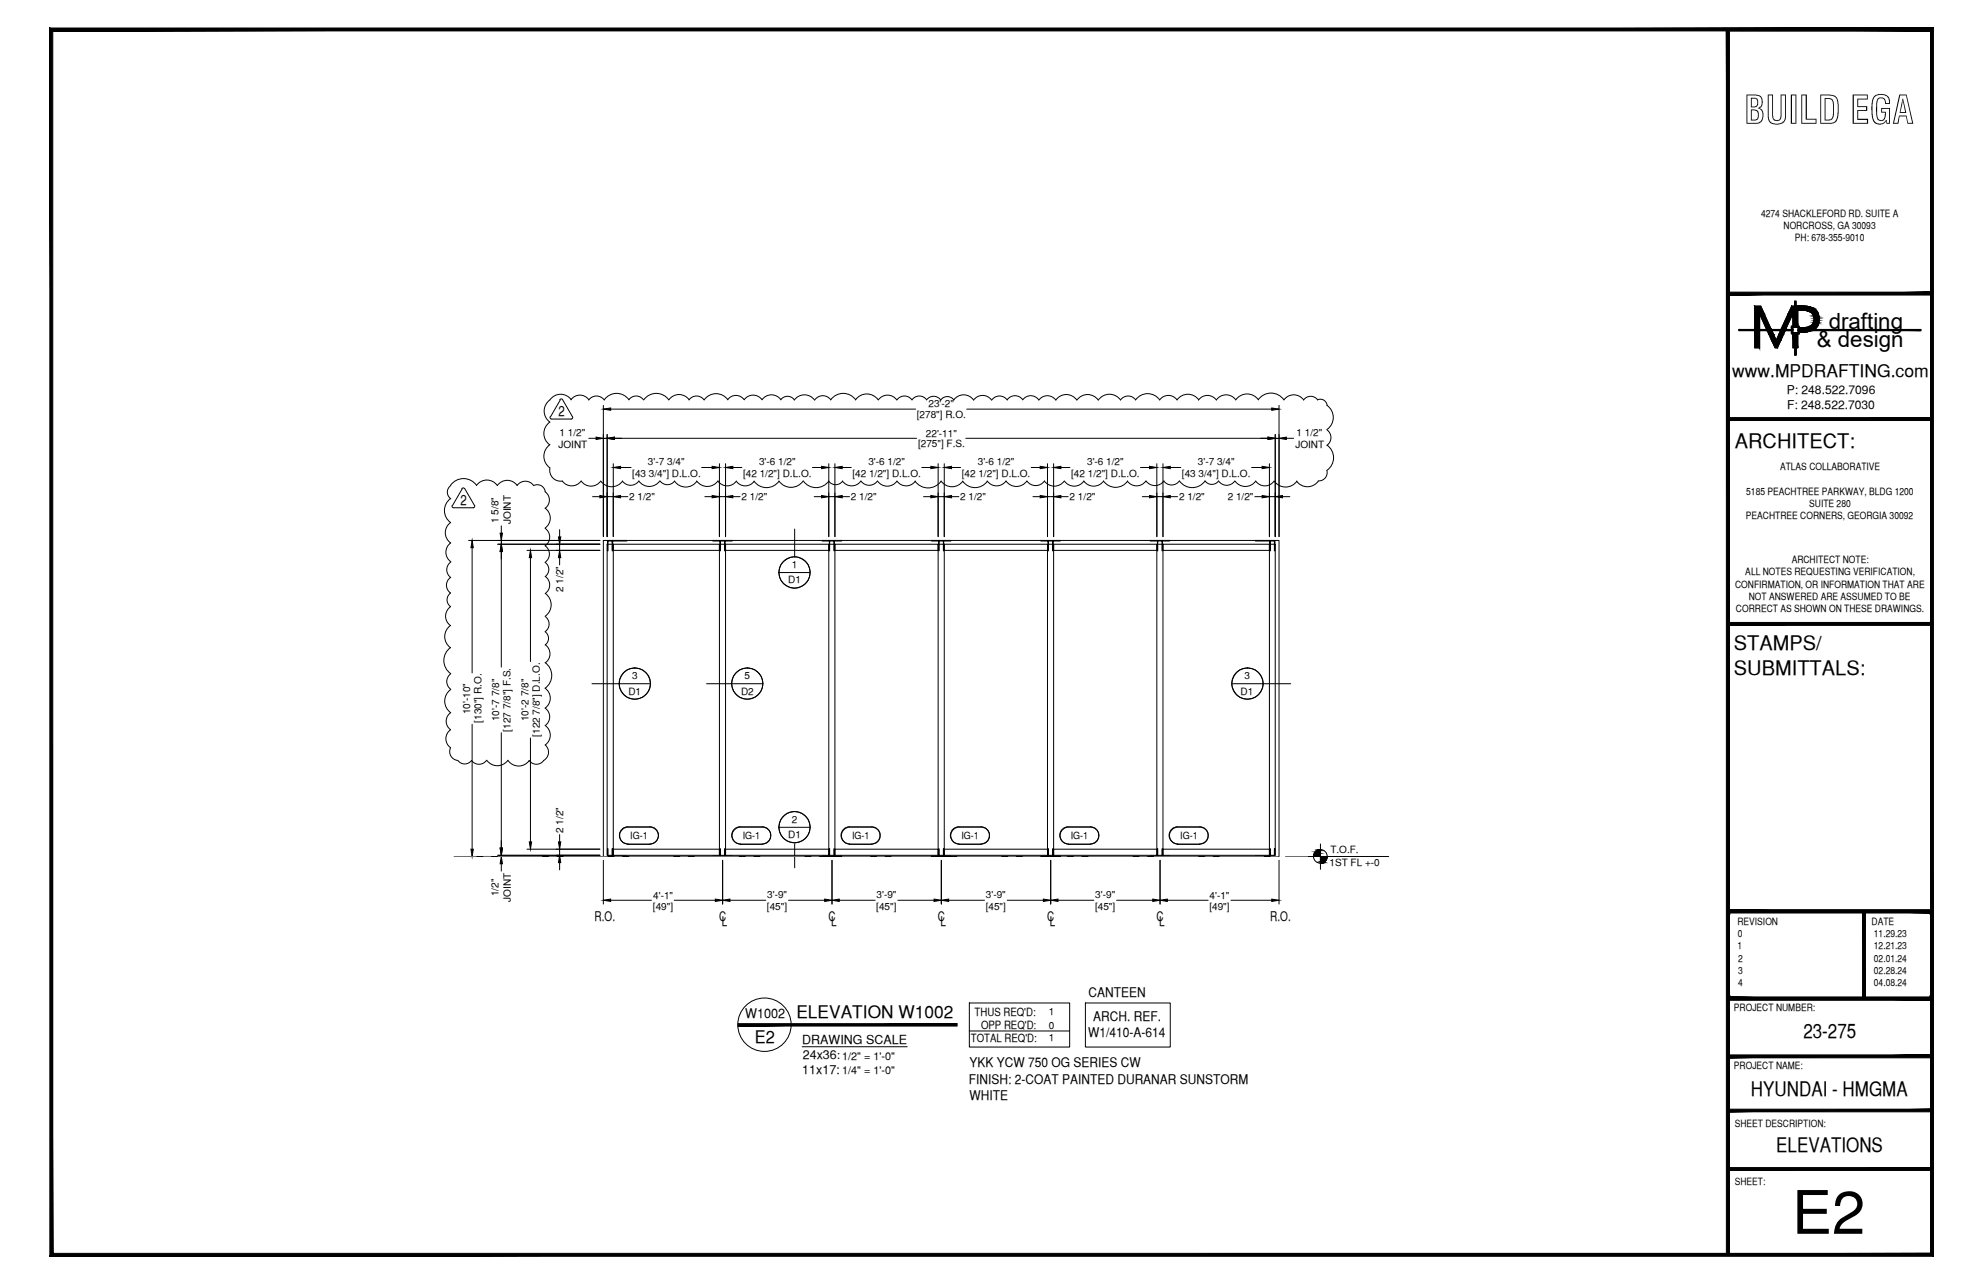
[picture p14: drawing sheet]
<svg xmlns="http://www.w3.org/2000/svg" width="432mm" height="279mm" viewBox="0 0 432 279" stroke-linecap="round" stroke-linejoin="round" font-family="sans-serif">
<defs><g id="words">
<text font-size="13.1" x="390.2" y="268.5">E2</text>
<text font-size="8.5" x="379.8" y="26.9">BUILD EGA</text>
<g font-size="4.9">
<text x="398.2" y="71.5">drafting</text>
<text x="395.6" y="75.5">&amp; design</text>
</g>
<g font-size="4.4">
<text x="377.8" y="97.5">ARCHITECT:</text>
<text x="377.6" y="141.5">STAMPS/</text>
<text x="377.6" y="146.9">SUBMITTALS:</text>
<text x="392.7" y="225.8">23-275</text>
<text x="381.3" y="238.5">HYUNDAI - HMGMA</text>
<text x="386.8" y="250.7">ELEVATIONS</text>
</g>
<g font-size="3.8">
<text x="377.2" y="82">www.MPDRAFTING.com</text>
<text x="173.4" y="221.4">ELEVATION W1002</text>
<text x="164.4" y="226.9">E2</text>
</g>
<g font-size="3.1">
<text x="121.6" y="90.5">2</text>
<text x="100.3" y="109.8">2</text>
</g>
<g font-size="2.9">
<text x="129.5" y="200.4">R.O.</text>
<text x="156.6" y="200.4">C</text>
<text x="157.2" y="201.4">L</text>
<text x="180.4" y="200.4">C</text>
<text x="181" y="201.4">L</text>
<text x="204.2" y="200.4">C</text>
<text x="204.8" y="201.4">L</text>
<text x="228" y="200.4">C</text>
<text x="228.6" y="201.4">L</text>
<text x="251.8" y="200.4">C</text>
<text x="252.4" y="201.4">L</text>
<text x="276.6" y="200.4">R.O.</text>
<text x="162.2" y="221.6">W1002</text>
<text x="237" y="217">CANTEEN</text>
<text x="237" y="225.7">W1/410-A-614</text>
<text x="238.1" y="222.2">ARCH. REF.</text>
<text x="211.1" y="232.3">YKK YCW 750 OG SERIES CW</text>
<text x="210.9" y="235.8">FINISH: 2-COAT PAINTED DURANAR SUNSTORM</text>
<text x="211.1" y="239.4">WHITE</text>
</g>
<g font-size="2.7">
<text x="174.7" y="227.2">DRAWING SCALE</text>
<text x="174.7" y="233.8">11x17:</text>
<text x="174.8" y="230.5">24x36:</text>
</g>
<g font-size="2.6">
<text x="389.1" y="85.8">P: 248.522.7096</text>
<text x="389.1" y="89">F: 248.522.7030</text>
</g>
<g font-size="2.5">
<text x="212.2" y="221">THUS REQ'D:</text>
<text x="211.4" y="226.8">TOTAL REQ'D:</text>
<text x="213.6" y="224">OPP REQ'D:</text>
</g>
<g font-size="2.4">
<text x="183.4" y="230.6">1/2&quot; = 1'-0&quot;</text>
<text x="183.4" y="233.8">1/4&quot; = 1'-0&quot;</text>
</g>
<g font-size="2.2">
<text x="383.5" y="47.1">4274 SHACKLEFORD RD. SUITE A</text>
<text x="388.4" y="49.8">NORCROSS, GA 30093</text>
<text x="390.8" y="52.5">PH: 678-355-9010</text>
<text x="202.2" y="88.6">23'-2&quot;</text>
<text x="121.9" y="94.8">1 1/2&quot;</text>
<text x="199.6" y="91">[278&quot;] R.O.</text>
<text x="201.6" y="95">22'-11&quot;</text>
<text x="282.3" y="94.8">1 1/2&quot;</text>
<text x="121.6" y="97.5">JOINT</text>
<text x="141.1" y="101.3">3'-7 3/4&quot;</text>
<text x="165.3" y="101.3">3'-6 1/2&quot;</text>
<text x="189.1" y="101.3">3'-6 1/2&quot;</text>
<text x="199.9" y="97.3">[275&quot;] F.S.</text>
<text x="212.9" y="101.3">3'-6 1/2&quot;</text>
<text x="236.7" y="101.3">3'-6 1/2&quot;</text>
<text x="260.9" y="101.3">3'-7 3/4&quot;</text>
<text x="282.1" y="97.5">JOINT</text>
<text x="137.7" y="103.7">[43 3/4&quot;] D.L.O.</text>
<text x="161.8" y="103.7">[42 1/2&quot;] D.L.O.</text>
<text x="185.6" y="103.7">[42 1/2&quot;] D.L.O.</text>
<text x="209.4" y="103.7">[42 1/2&quot;] D.L.O.</text>
<text x="233.2" y="103.7">[42 1/2&quot;] D.L.O.</text>
<text x="257.4" y="103.7">[43 3/4&quot;] D.L.O.</text>
<text x="380.2" y="107.6">5185 PEACHTREE PARKWAY, BLDG 1200</text>
<text x="387.6" y="102.3">ATLAS COLLABORATIVE</text>
<text x="108.6" y="113.8" transform="rotate(-90 108.6 113.8)">1 5/8&quot;</text>
<text x="137" y="108.8">2 1/2&quot;</text>
<text x="161.5" y="108.8">2 1/2&quot;</text>
<text x="185.3" y="108.8">2 1/2&quot;</text>
<text x="209.1" y="108.8">2 1/2&quot;</text>
<text x="232.9" y="108.8">2 1/2&quot;</text>
<text x="256.7" y="108.8">2 1/2&quot;</text>
<text x="267.3" y="108.8">2 1/2&quot;</text>
<text x="380.2" y="113">PEACHTREE CORNERS, GEORGIA 30092</text>
<text x="394" y="110.3">SUITE 280</text>
<text x="111.3" y="114" transform="rotate(-90 111.3 114)">JOINT</text>
<text x="172.4" y="123.6">1</text>
<text x="380" y="125.2">ALL NOTES REQUESTING VERIFICATION,</text>
<text x="390.1" y="122.6">ARCHITECT NOTE:</text>
<text x="122.6" y="128.8" transform="rotate(-90 122.6 128.8)">2 1/2&quot;</text>
<text x="171.6" y="126.9">D1</text>
<text x="377.8" y="127.9">CONFIRMATION, OR INFORMATION THAT ARE</text>
<text x="380.8" y="130.6">NOT ANSWERED ARE ASSUMED TO BE</text>
<text x="378" y="133.2">CORRECT AS SHOWN ON THESE DRAWINGS.</text>
<text x="137.7" y="147.8">3</text>
<text x="162.1" y="147.8">5</text>
<text x="271" y="147.8">3</text>
<text x="102.4" y="155.4" transform="rotate(-90 102.4 155.4)">10'-10&quot;</text>
<text x="136.8" y="151.1">D1</text>
<text x="161.4" y="151.1">D2</text>
<text x="270.1" y="151.1">D1</text>
<text x="104.8" y="157.3" transform="rotate(-90 104.8 157.3)">[130&quot;] R.O.</text>
<text x="108.7" y="156.9" transform="rotate(-90 108.7 156.9)">10'-7 7/8&quot;</text>
<text x="111.2" y="159.2" transform="rotate(-90 111.2 159.2)">[127 7/8&quot;] F.S.</text>
<text x="115.1" y="156.9" transform="rotate(-90 115.1 156.9)">10'-2 7/8&quot;</text>
<text x="117.5" y="160.3" transform="rotate(-90 117.5 160.3)">[122 7/8&quot;] D.L.O.</text>
<text x="172.4" y="179.1">2</text>
<text x="122.6" y="181.3" transform="rotate(-90 122.6 181.3)">2 1/2&quot;</text>
<text x="137.2" y="182.6">IG-1</text>
<text x="161.7" y="182.6">IG-1</text>
<text x="171.6" y="182.4">D1</text>
<text x="185.5" y="182.6">IG-1</text>
<text x="209.4" y="182.6">IG-1</text>
<text x="233.2" y="182.6">IG-1</text>
<text x="257" y="182.6">IG-1</text>
<text x="289.7" y="185.7">T.O.F.</text>
<text x="289.5" y="188.3">1ST FL +-0</text>
<text x="108.6" y="195" transform="rotate(-90 108.6 195)">1/2&quot;</text>
<text x="111.3" y="196.2" transform="rotate(-90 111.3 196.2)">JOINT</text>
<text x="142.2" y="197.9">[49&quot;]</text>
<text x="142.2" y="195.5">4'-1&quot;</text>
<text x="167" y="197.9">[45&quot;]</text>
<text x="167.1" y="195.5">3'-9&quot;</text>
<text x="190.8" y="197.9">[45&quot;]</text>
<text x="190.9" y="195.5">3'-9&quot;</text>
<text x="214.6" y="197.9">[45&quot;]</text>
<text x="214.7" y="195.5">3'-9&quot;</text>
<text x="238.4" y="197.9">[45&quot;]</text>
<text x="238.5" y="195.5">3'-9&quot;</text>
<text x="263.3" y="197.9">[49&quot;]</text>
<text x="263.4" y="195.5">4'-1&quot;</text>
<text x="378.3" y="201.3">REVISION</text>
<text x="378.4" y="204">0</text>
<text x="407.5" y="201.3">DATE</text>
<text x="408" y="204">11.29.23</text>
<text x="378.3" y="206.6">1</text>
<text x="378.5" y="209.2">2</text>
<text x="408" y="206.6">12.21.23</text>
<text x="408" y="209.2">02.01.24</text>
<text x="378.5" y="211.9">3</text>
<text x="378.5" y="214.5">4</text>
<text x="408" y="211.9">02.28.24</text>
<text x="408" y="214.5">04.08.24</text>
<text x="228.4" y="220.9">1</text>
<text x="377.6" y="219.9">PROJECT NUMBER:</text>
<text x="228.4" y="223.8">0</text>
<text x="228.4" y="226.6">1</text>
<text x="377.6" y="232.5">PROJECT NAME:</text>
<text x="377.8" y="245.2">SHEET DESCRIPTION:</text>
<text x="377.8" y="257.9">SHEET:</text>
</g>
</g></defs>
<!-- layer: COMPONENTS -->
<g fill="none" stroke="#000" stroke-width=".22">
<path d="M132.2 118.4h1.3v67.7h-1.3zM133.5 118.4h23.2v1.4h-23.2zM156.7 118.4h1.3v67.7h-1.3zM158 118.4h22.5v1.4h-22.5zM180.5 118.4h1.3v67.7h-1.3zM181.8 118.4h22.5v1.4h-22.5zM204.3 118.4h1.3v67.7h-1.3zM205.6 118.4h22.5v1.4h-22.5zM228.1 118.4h1.3v67.7h-1.3zM229.4 118.4h22.5v1.4h-22.5zM251.9 118.4h1.3v67.7h-1.3zM253.2 118.4h23.2v1.4h-23.2z"/>
<path d="M276.4 118.4h1.3v67.7h-1.3zM133.5 184.8h23.2v1.3h-23.2zM158 184.8h22.5v1.3h-22.5zM181.8 184.8h22.5v1.3h-22.5zM205.6 184.8h22.5v1.3h-22.5zM229.4 184.8h22.5v1.3h-22.5zM253.2 184.8h23.2v1.3h-23.2z"/>
</g>
<!-- layer: SYMBOLS -->
<g fill="none" stroke="#fff" stroke-width=".22">
<path d="M173 121.2l.9 .1M138.2 145.4l.9 .1M162.8 145.4l.8 .1M271.7 145.4l-.9 .1M141.5 180h-5h5.4M166 180h-5.1h5.4M173 176.6l.9 .1M189.8 180h-5.1h5.4M213.6 180h-5.1h5.4M237.4 180h-5.1h5.4M261.2 180h-5h5.4M136.5 183.6h5.4l-5.1 .1h4.7"/>
<path d="M160.9 183.6h5.4l-5.1 .1h4.8M184.7 183.6h5.4l-5.1 .1h4.8M208.5 183.6h5.4l-5 .1h4.7M232.3 183.6h5.4l-5 .1h4.7M256.2 183.6h5.4l-5.1 .1h4.7"/>
</g>
<g fill="#fff" stroke="#fff" stroke-width=".22">
<path d="M135.8 180.2l.7-.2h5.4zM135.8 180.2h6.6l-.5-.2zM135.8 180.2h6.6l-7 .5zM135.4 180.7h7.5l-.5-.5zM135.4 180.7h7.5l-7.9 .5zM135 181.2h8.3l-.4-.5zM135 181.2h8.3l-8.4 .6zM134.9 181.8h8.5l-.1-.6zM134.9 181.8h8.5l-8.4 .6zM135 182.4h8.3l.1-.6zM135 182.4h8.3l-8 .6zM135.3 183h7.6l.4-.6zM135.3 183h7.6l-7.1 .5zM135.8 183.5h6.6l.5-.5zM135.8 183.5h6.6l-5.9 .1zM136.5 183.6h5.4l.5-.1z"/>
<path d="M160.3 180.2l.6-.2h5.4zM160.3 180.2h6.6l-.6-.2zM159.8 180.7l.5-.5h6.6zM159.8 180.7h7.6l-.5-.5zM159.8 180.7h7.6l-7.9 .5zM159.5 181.2h8.3l-.4-.5zM159.5 181.2h8.3l-8.4 .6zM159.4 181.8h8.4v-.6zM159.4 181.8h8.4l-8.3 .6zM159.5 182.4h8.3v-.6zM159.5 182.4h8.3l-8 .6zM159.8 183h7.6l.4-.6zM159.8 183h7.6l-7.1 .5zM160.3 183.5h6.6l.5-.5zM160.3 183.5h6.6l-6 .1zM160.9 183.6h5.4l.6-.1z"/>
<path d="M171.3 127.5l.8 .4 .9 .1zM171.3 127.5l2.6 .4-.9 .1zM170.6 127l.7 .5 2.6 .4zM170.6 127l4.1 .5-.8 .4zM170.1 126.3l.5 .7 4.1 .5zM170.1 126.3l5.3 .7-.7 .5zM169.7 125.5l.4 .8 5.3 .7zM169.7 125.5l6.3 .8-.6 .7zM169.6 124.6l.1 .9 6.3 .8zM169.6 124.6l6.7 .9-.3 .8zM169.7 123.7l-.1 .9 6.7 .9zM169.7 123.7l6.7 .9-.1 .9zM170.1 122.9l-.4 .8 6.7 .9zM170.1 122.9l6.2 .8 .1 .9zM170.6 122.2l-.5 .7 6.2 .8zM170.6 122.2l5.4 .7 .3 .8zM170.6 122.2l5.4 .7-4.7-1.2zM171.3 121.7l4.1 .5 .6 .7zM171.3 121.7l4.1 .5-3.3-.9zM172.1 121.3l2.6 .4 .7 .5zM172.1 121.3l2.6 .4-1.7-.5zM173 121.2l.9 .1 .8 .4z"/>
<path d="M171.3 182.9l1.7 .5zM171.3 182.9l2.6 .4-.9 .1zM170.6 182.4l.7 .5 2.6 .4zM170.6 182.4l4.1 .5-.8 .4zM170.1 181.7l.5 .7 4.1 .5zM170.1 181.7l5.3 .7-.7 .5zM169.7 180.9l.4 .8 5.3 .7zM169.7 180.9l6.3 .8-.6 .7zM169.6 180l.1 .9 6.3 .8zM169.6 180l6.7 .9-.3 .8zM169.7 179.1l-.1 .9 6.7 .9zM169.7 179.1l6.7 .9-.1 .9zM170.1 178.3l-.4 .8 6.7 .9zM170.1 178.3l6.2 .8 .1 .9zM170.6 177.6l-.5 .7 6.2 .8zM170.6 177.6l5.4 .7 .3 .8zM170.6 177.6l5.4 .7-4.7-1.3zM171.3 177l4.1 .6 .6 .7zM171.3 177l4.1 .6-3.3-.9zM172.1 176.7l2.6 .3 .7 .6zM172.1 176.7l2.6 .3-1.7-.4zM173 176.6l1.7 .4z"/>
<path d="M136.5 151.7l1.7 .4zM136.5 151.7l2.6 .3-.9 .1zM135.8 151.1l.7 .6 2.6 .3zM135.8 151.1l4.2 .6-.9 .3zM135.3 150.4l.5 .7 4.2 .6zM135.3 150.4l5.4 .7-.7 .6zM134.9 149.6l.4 .8 5.4 .7zM134.9 149.6l6.3 .8-.5 .7zM134.9 148.8v.8l6.3 .8zM134.9 148.8l6.6 .8-.3 .8zM134.9 147.9v.9l6.6 .8zM134.9 147.9l6.8 .9-.2 .8zM135.3 147.1l-.4 .8 6.8 .9zM135.3 147.1l6.2 .8 .2 .9zM135.8 146.4l-.5 .7 6.2 .8zM135.8 146.4l5.4 .7 .3 .8zM135.8 146.4l5.4 .7-4.7-1.3zM136.5 145.8l4.2 .6 .5 .7zM136.5 145.8l4.2 .6-3.3-.9zM137.4 145.5l2.6 .3 .7 .6zM137.4 145.5l2.6 .3-1.8-.4zM138.2 145.4l1.8 .4z"/>
<path d="M161 151.7l1.8 .4zM161 151.7l2.6 .3-.8 .1zM160.3 151.1l.7 .6 2.6 .3zM160.3 151.1l4.1 .6-.8 .3zM159.8 150.4l.5 .7 4.1 .6zM159.8 150.4l5.3 .7-.7 .6zM159.4 149.6l.4 .8 5.3 .7zM159.4 149.6l6.3 .8-.6 .7zM159.3 148.8l.1 .8 6.3 .8zM159.3 148.8l6.7 .8-.3 .8zM159.4 147.9l-.1 .9 6.7 .8zM159.4 147.9l6.7 .9-.1 .8zM159.8 147.1l-.4 .8 6.7 .9zM159.8 147.1l6.2 .8 .1 .9zM160.3 146.4l-.5 .7 6.2 .8zM160.3 146.4l5.4 .7 .3 .8zM160.3 146.4l5.4 .7-4.7-1.3zM161 145.8l4.1 .6 .6 .7zM161 145.8l4.1 .6-3.2-.9zM161.9 145.5l2.5 .3 .7 .6zM161.9 145.5l2.5 .3-1.6-.4zM162.8 145.4l1.6 .4z"/>
<path d="M271.7 152.1l1.7-.4zM270.8 152l.9 .1 1.7-.4zM270.8 152l3.3-.9-.7 .6zM269.9 151.7l.9 .3 3.3-.9zM269.9 151.7l4.7-1.3-.5 .7zM269.2 151.1l.7 .6 4.7-1.3zM269.2 151.1l5.8-1.5-.4 .8zM268.7 150.4l.5 .7 5.8-1.5zM268.7 150.4l6.4-1.6-.1 .8zM268.4 149.6l.3 .8 6.4-1.6zM268.4 149.6l6.6-1.7 .1 .9zM268.2 148.8l.2 .8 6.6-1.7zM268.2 148.8l6.4-1.7 .4 .8zM268.4 147.9l-.2 .9 6.4-1.7zM268.4 147.9l5.7-1.5 .5 .7zM268.7 147.1l-.3 .8 5.7-1.5zM268.7 147.1l4.7-1.3 .7 .6zM269.2 146.4l-.5 .7 4.7-1.3zM269.2 146.4l3.3-.9 .9 .3zM269.2 146.4l3.3-.9-2.6 .3zM269.9 145.8l1.8-.4 .8 .1zM269.9 145.8l1.8-.4z"/>
<path d="M255.6 180.2l.6-.2h5.4zM255.6 180.2h6.6l-.6-.2zM255.1 180.7l.5-.5h6.6zM255.1 180.7h7.6l-.5-.5zM255.1 180.7h7.6l-7.9 .5zM254.8 181.2h8.2l-.3-.5zM254.8 181.2h8.2l-8.4 .6zM254.6 181.8h8.5l-.1-.6zM254.6 181.8h8.5l-8.3 .6zM254.8 182.4h8.2l.1-.6zM254.8 182.4h8.2l-7.9 .6zM255.1 183h7.6l.3-.6zM255.1 183h7.6l-7.1 .5zM255.6 183.5h6.6l.5-.5zM255.6 183.5h6.6l-6 .1zM256.2 183.6h5.4l.6-.1z"/>
<path d="M184.1 180.2l.6-.2h5.4zM184.1 180.2h6.7l-.7-.2zM183.6 180.7l.5-.5h6.7zM183.6 180.7h7.7l-.5-.5zM183.6 180.7h7.7l-8 .5zM183.3 181.2h8.3l-.3-.5zM183.3 181.2h8.3l-8.4 .6zM183.2 181.8h8.4v-.6zM183.2 181.8h8.4l-8.3 .6zM183.3 182.4h8.3v-.6zM183.3 182.4h8.3l-8 .6zM183.6 183h7.7l.3-.6zM183.6 183h7.7l-7.2 .5zM184.1 183.5h6.7l.5-.5zM184.1 183.5h6.7l-6.1 .1zM184.7 183.6h5.4l.7-.1z"/>
<path d="M208 180.2l.5-.2h5.4zM208 180.2h6.6l-.7-.2zM207.5 180.7l.5-.5h6.6zM207.5 180.7h7.6l-.5-.5zM207.5 180.7h7.6l-8 .5zM207.1 181.2h8.3l-.3-.5zM207.1 181.2h8.3l-8.4 .6zM207 181.8h8.5l-.1-.6zM207 181.8h8.5l-8.4 .6zM207.1 182.4h8.3l.1-.6zM207.1 182.4h8.3l-7.9 .6zM207.5 183h7.6l.3-.6zM207.5 183h7.6l-7.1 .5zM208 183.5h6.6l.5-.5zM208 183.5h6.6l-6.1 .1zM208.5 183.6h5.4l.7-.1z"/>
<path d="M231.8 180.2l.5-.2h5.4zM231.8 180.2h6.6l-.7-.2zM231.3 180.7l.5-.5h6.6zM231.3 180.7h7.6l-.5-.5zM231.3 180.7h7.6l-8 .5zM230.9 181.2h8.3l-.3-.5zM230.9 181.2h8.3l-8.4 .6zM230.8 181.8h8.5l-.1-.6zM230.8 181.8h8.5l-8.4 .6zM230.9 182.4h8.3l.1-.6zM230.9 182.4h8.3l-7.9 .6zM231.3 183h7.6l.3-.6zM231.3 183h7.6l-7.1 .5zM231.8 183.5h6.6l.5-.5zM231.8 183.5h6.6l-6.1 .1zM232.3 183.6h5.4l.7-.1z"/>
</g>
<g fill="none" stroke="#000" stroke-width=".22">
<path d="M173 115.1v6.1M169.6 124.6h6.8M128.9 148.8h12.8M153.9 148.8h12.2M268.2 148.8h12.9M136.7 179.9a1.87 1.87 0 0 0-1.8 1.9 1.87 1.87 0 0 0 1.8 1.8M136.8 180h4.7M141.5 179.9a1.87 1.87 0 0 1 1.9 1.9 1.87 1.87 0 0 1-1.9 1.8M161.2 179.9a1.87 1.87 0 0 0-1.9 1.9 1.87 1.87 0 0 0 1.9 1.8M161.2 180h4.8M166 179.9a1.87 1.87 0 0 1 1.8 1.9 1.87 1.87 0 0 1-1.8 1.8M185 179.9a1.87 1.87 0 0 0-1.9 1.9 1.87 1.87 0 0 0 1.9 1.8"/>
<path d="M185 180h4.8M189.8 179.9a1.87 1.87 0 0 1 1.8 1.9 1.87 1.87 0 0 1-1.8 1.8M208.8 179.9a1.87 1.87 0 0 0-1.9 1.9 1.87 1.87 0 0 0 1.9 1.8M208.9 180h4.7M213.6 179.9a1.87 1.87 0 0 1 1.9 1.9 1.87 1.87 0 0 1-1.9 1.8M232.6 179.9a1.87 1.87 0 0 0-1.8 1.9 1.87 1.87 0 0 0 1.8 1.8M232.7 180h4.7M237.4 179.9a1.87 1.87 0 0 1 1.9 1.9 1.87 1.87 0 0 1-1.9 1.8M256.4 179.9a1.87 1.87 0 0 0-1.8 1.9 1.87 1.87 0 0 0 1.8 1.8M256.5 180h4.7M261.2 179.9a1.87 1.87 0 0 1 1.9 1.9 1.87 1.87 0 0 1-1.9 1.8M135.4 180.7l.4-.5 1-.2h4.7a1.87 1.87 0 0 1 1.9 1.8 1.87 1.87 0 0 1-1.9 1.9h-4.7a1.84 1.84 0 0 1-1.7-1.1 1.84 1.84 0 0 1 .3-1.9z"/>
<path d="M136.8 183.7h4.7M159.8 180.7l.5-.5 .9-.2h4.8a1.87 1.87 0 0 1 1.8 1.8 1.87 1.87 0 0 1-1.8 1.9h-4.8a1.87 1.87 0 0 1-1.6-1.1 1.87 1.87 0 0 1 .2-1.9zM161.2 183.7h4.8M169.6 180h6.8M173 183.4v5.4M183.6 180.7l.5-.5 .9-.2h4.8a1.87 1.87 0 0 1 1.8 1.8 1.87 1.87 0 0 1-1.8 1.9h-4.8a1.87 1.87 0 0 1-1.6-1.1 1.87 1.87 0 0 1 .2-1.9zM185 183.7h4.8M207.5 180.7l.5-.5 .9-.2h4.7a1.87 1.87 0 0 1 1.9 1.8 1.87 1.87 0 0 1-1.9 1.9h-4.7a1.87 1.87 0 0 1-1.7-1.1 1.87 1.87 0 0 1 .3-1.9zM208.9 183.7h4.7M231.3 180.7l.5-.5 .9-.2h4.7a1.87 1.87 0 0 1 1.9 1.8 1.87 1.87 0 0 1-1.9 1.9h-4.7a1.87 1.87 0 0 1-1.7-1.1 1.87 1.87 0 0 1 .3-1.9zM232.7 183.7h4.7M255.1 180.7l.5-.5 .9-.2h4.7a1.87 1.87 0 0 1 1.9 1.8 1.87 1.87 0 0 1-1.9 1.9h-4.7a1.87 1.87 0 0 1-1.7-1.1 1.87 1.87 0 0 1 .3-1.9z"/>
<path d="M256.5 183.7h4.7M284.7 186.4h17.7M287.5 183.6v5.6M211.1 218.2h21.8v9.6h-21.8zM211.1 224.3h21.8"/>
<circle cx="173" cy="124.6" r="3.4"/>
<circle cx="138.2" cy="148.7" r="3.4"/>
<circle cx="138.3" cy="148.7" r="3.4"/>
<circle cx="162.7" cy="148.7" r="3.4"/>
<circle cx="271.6" cy="148.7" r="3.4"/>
<circle cx="271.7" cy="148.7" r="3.4"/>
<circle cx="173" cy="180" r="3.4"/>
<circle cx="287.5" cy="186.3" r="1.49"/>
<circle cx="166.5" cy="223" r="5.8"/>
</g>
<!-- layer: ROUGH OPENING -->
<path d="M131.4 117.6h147.1v68.8h-147.1z" fill="none" stroke="#000" stroke-width=".22"/>
<!-- layer: DIM -->
<g fill="none" stroke="#000" stroke-width=".22">
<path d="M128.2 95.4h1.6M131.4 88.2v28.6M131.4 95.4h.8M132.2 94.6v22.2M133 89h66.4M133.8 95.4h65.8M210.3 95.4h65.8M210.5 89h66.4M277.7 94.6v22.2M277.7 95.4h.8M278.5 88.2v28.6M280.1 95.4h1.6"/>
<path d="M102 117.6h28.6M102.8 119.2v27.2M108.4 118.4h22.2M109.2 114.4v1.6M109.2 117.6v.8M114.7 119.8h15.9M121.9 115.3v1.5M121.9 118.4v1.4M129 108.1h1.6M132.2 108.1h1.3M133.5 100.9v15.9M135.1 108.1h1.6"/>
<path d="M135.1 101.7h2.3M152.8 101.7h2.3M153.5 108.1h1.6M156.7 108.1h1.3M156.7 100.9v15.9M158 100.9v15.9M159.6 108.1h1.6M159.6 101.7h1.9M176.9 101.7h2M177.3 108.1h1.6M180.5 108.1h1.3M180.5 100.9v15.9"/>
<path d="M181.8 100.9v15.9M183.4 108.1h1.6M183.4 101.7h2M200.7 101.7h2M201.1 108.1h1.6M204.3 108.1h1.3M204.3 100.9v15.9M205.6 100.9v15.9M207.2 108.1h1.6M207.2 101.7h2M224.5 101.7h2M224.9 108.1h1.6"/>
<path d="M228.1 108.1h1.3M228.1 100.9v15.9M229.4 100.9v15.9M231 108.1h1.6M231 101.7h2M248.3 101.7h2M248.7 108.1h1.6M251.9 108.1h1.3M251.9 100.9v15.9M253.2 100.9v15.9M254.8 108.1h1.6M254.8 101.7h2.3"/>
<path d="M272.5 101.7h2.3M273.2 108.1h1.6M276.4 100.9v15.9M276.4 108.1h1.3M279.3 108.1h1.6M109.2 120v25.2M115.5 121.3v22.7M121.9 121.3v1.6M102.8 157.6v27.2M109.2 159.4v25.1M115.5 160.6v22.6M102 186.4h28.6"/>
<path d="M108.4 186.1h22.2M109.2 186.1v.3M109.2 188v1.5M114.7 184.8h15.9M121.9 181.6v1.6M121.9 184.8v1.3M121.9 187.7v1.6M131.4 187.2v9.5M133 195.9h8.9M146.8 195.9h9M157.4 187.2v9.5M158.9 195.9h7.9"/>
<path d="M171.7 195.9h7.9M181.2 187.2v9.5M182.8 195.9h7.8M195.5 195.9h7.9M205 187.2v9.5M206.6 195.9h7.8M219.3 195.9h7.9M228.8 187.2v9.5M230.4 195.9h7.8M243.1 195.9h7.9M252.6 187.2v9.5M254.2 195.9h8.9"/>
<path d="M268 195.9h8.9M278.5 187.2v9.5"/>
</g>
<g fill="#000" stroke="#000" stroke-width=".22">
<path d="M129.8 95.1l1.6 .3-1.6 .2zM131.4 89l1.6-.2v.5zM132.2 95.4l1.6-.3v.5zM276.1 95.1l1.6 .3-1.6 .2zM276.9 88.8l1.6 .2-1.6 .3zM278.5 95.4l1.6-.3v.5zM102.8 117.6l.3 1.6h-.5zM108.9 116h.5l-.2 1.6zM121.6 116.8h.5l-.2 1.6zM130.6 107.8l1.6 .3-1.6 .2zM133.5 108.1l1.6-.3v.5zM133.5 101.7l1.6-.2v.5z"/>
<path d="M155.1 101.5l1.6 .2-1.6 .3zM155.1 107.8l1.6 .3-1.6 .2zM158 101.7l1.6-.2v.5zM158 108.1l1.6-.3v.5zM178.9 101.5l1.6 .2-1.6 .3zM178.9 107.8l1.6 .3-1.6 .2zM181.8 101.7l1.6-.2v.5zM181.8 108.1l1.6-.3v.5zM202.7 101.5l1.6 .2-1.6 .3zM202.7 107.8l1.6 .3-1.6 .2zM205.6 101.7l1.6-.2v.5zM205.6 108.1l1.6-.3v.5z"/>
<path d="M226.5 101.5l1.6 .2-1.6 .3zM226.5 107.8l1.6 .3-1.6 .2zM229.4 101.7l1.6-.2v.5zM229.4 108.1l1.6-.3v.5zM250.3 107.8l1.6 .3-1.6 .2zM250.3 101.5l1.6 .2-1.6 .3zM253.2 101.7l1.6-.2v.5zM253.2 108.1l1.6-.3v.5zM274.8 107.8l1.6 .3-1.6 .2zM274.8 101.5l1.6 .2-1.6 .3zM277.7 108.1l1.6-.3v.5zM109.2 118.4l.2 1.6h-.5z"/>
<path d="M115.5 119.8l.3 1.5h-.5zM121.9 119.8l.2 1.5h-.5zM102.6 184.8h.5l-.3 1.6zM108.9 184.5h.5l-.2 1.6zM109.2 186.4l.2 1.6h-.5zM115.3 183.2h.5l-.3 1.6zM121.9 186.1l.2 1.6h-.5zM121.6 183.2h.5l-.2 1.6zM131.4 195.9l1.6-.3v.6zM155.8 195.6l1.6 .3-1.6 .3zM157.4 195.9l1.5-.3v.6zM179.6 195.6l1.6 .3-1.6 .3z"/>
<path d="M181.2 195.9l1.6-.3v.6zM203.4 195.6l1.6 .3-1.6 .3zM205 195.9l1.6-.3v.6zM227.2 195.6l1.6 .3-1.6 .3zM228.8 195.9l1.6-.3v.6zM251 195.6l1.6 .3-1.6 .3zM252.6 195.9l1.6-.3v.6zM276.9 195.6l1.6 .3-1.6 .3z"/>
</g>
<!-- layer: F-T ANCHOR -->
<g fill="none" stroke="#000" stroke-width=".22">
<path d="M132.3 117.6h4.2v.1h-3.1v2.2h-.1v-2.2h-.9v2.2h-.1zM155.2 117.6h4.2v.1h-1.5v2.2l-.1-2.2h-1v2.2v-2.2h-1.6zM179 117.6h4.3v.1h-1.6v2.2l-.1-2.2h-.9l-.1 2.2v-2.2h-1.6zM202.8 117.6h4.3v.1h-1.6v2.2l-.1-2.2h-.9l-.1 2.2v-2.2h-1.6zM226.6 117.6h4.3v.1h-1.6v2.2l-.1-2.2h-.9l-.1 2.2v-2.2h-1.6zM250.4 117.6h4.3v.1h-1.6v2.2l-.1-2.2h-.9l-.1 2.2v-2.2h-1.6zM273.4 117.6h4.2v2.3h-.1v-2.2h-.9v2.2h-.1v-2.2h-3.1zM132.3 184.7h.1v1.5h.9v-1.5h.1v1.5h3.1v.2h-4.2zM155.2 186.2h1.6v-1.5v1.5h1l.1-1.5v1.5h1.5v.2h-4.2zM179 186.2h1.6v-1.5l.1 1.5h.9l.1-1.5v1.5h1.6v.2h-4.3zM202.8 186.2h1.6v-1.5l.1 1.5h.9l.1-1.5v1.5h1.6v.2h-4.3zM226.6 186.2h1.6v-1.5l.1 1.5h.9l.1-1.5v1.5h1.6v.2h-4.3z"/>
<path d="M250.4 186.2h1.6v-1.5l.1 1.5h.9l.1-1.5v1.5h1.6v.2h-4.3zM273.4 186.2h3.1v-1.5h.1v1.5h.9v-1.5h.1v1.7h-4.2z"/>
</g>
<!-- layer: SYMBOLS -->
<g fill="#000" stroke="#000" stroke-width=".22">
<path d="M287.3 184.9h.2zM287.5 187.8h.5z"/>
<path d="M287.3 184.9l.2 .1zM287 185h.5z"/>
<path d="M287 185l.5 .1v-.1zM286.8 185.1l.2-.1 .5 .1z"/>
<path d="M286.8 185.1l.7 .1v-.1zM286.6 185.2l.2-.1 .7 .1z"/>
<path d="M286.6 185.2l.9 .2v-.2zM286.6 185.2l.9 .2h-1.1z"/>
<path d="M286.4 185.4l1.1 .3v-.3zM286.4 185.4l1.1 .3h-1.2z"/>
<path d="M286.3 185.7l1.2 .2v-.2zM286.3 185.7l1.2 .2h-1.4z"/>
<path d="M286.1 185.9l1.4 .2v-.2zM286.1 185.9l1.4 .2h-1.4z"/>
<path d="M286.1 186.1l1.4 .3v-.3zM286.1 186.1l1.4 .3h-1.5z"/>
<path d="M287.5 187.8h.3zM287.5 187.8h.3z"/>
<path d="M287.5 187.7h.8zM287.5 187.7l.5 .1z"/>
<path d="M287.5 187.5l.8 .2 .2-.2zM287.5 187.5l.8 .2h-.8z"/>
<path d="M287.5 187.3l1 .2 .2-.2zM287.5 187.3l1 .2h-1z"/>
<path d="M287.5 187.1l1.2 .2 .1-.2zM287.5 187.1l1.2 .2h-1.2z"/>
<path d="M287.5 186.9l1.3 .2 .1-.2zM287.5 186.9l1.3 .2h-1.3z"/>
<path d="M287.5 186.4l1.5 .2v-.2zM287.5 186.4l1.5 .2h-1.5z"/>
<path d="M287.5 186.6l1.4 .3 .1-.3zM287.5 186.6l1.4 .3h-1.4z"/>
<path d="M160.7 222.8v.5l47.7-.5zM160.7 223.3l47.7-.5v.5z"/>
</g>
<!-- layer: GRID LINES -->
<g fill="none" stroke="#6c6c6c" stroke-width=".22">
<path d="M98.9 186.4h4.8M105.3 186.4h1.6M108.5 186.4h9.5M119.6 186.4h1.6M122.7 186.4h9.6M133.9 186.4h1.5M137 186.4h9.6M148.1 186.4h1.6M151.3 186.4h9.5M162.4 186.4h1.6M165.6 186.4h9.5M176.7 186.4h1.6"/>
<path d="M179.9 186.4h9.5M191 186.4h1.6M194.2 186.4h9.5M205.3 186.4h1.6M208.5 186.4h9.5M219.6 186.4h1.6M222.8 186.4h9.5M233.9 186.4h1.6M237 186.4h9.6M248.2 186.4h1.5M251.3 186.4h9.6M262.4 186.4h1.6"/>
<path d="M265.6 186.4h9.5M276.7 186.4h1.6M279.9 186.4h4.8"/>
</g>
<!-- layer: MEDIUM_2 -->
<path d="M174.7 227.8h22.8" fill="none" stroke="#000" stroke-width=".22"/>
<!-- layer: NOTES -->
<path d="M236.3 218.2h18.5v9.6h-18.5z" fill="none" stroke="#000" stroke-width=".22"/>
<!-- layer: 1ST REVISIONS -->
<g fill="none" stroke="#000" stroke-width=".22">
<path d="M119.7 91.9a3 3 0 0 0 0 4.9M119.7 96.8a3.1 3.1 0 0 0 0 5M119.7 87a2.95 2.95 0 0 0 0 4.9M119.8 87a2.83 2.83 0 0 1 4.6 0M119.8 90.7a.35 .35 0 0 0 .3 .5M121.9 87a.35 .35 0 0 1 .6 0M122 87.1l-2.1 3.6M122.6 87.1l2.1 3.6M124.3 87a2.38 2.38 0 0 1 3.9 0M124.7 90.7a.35 .35 0 0 1-.3 .5h-4.3M128.2 87a2.06 2.06 0 0 1 3.4 0M131.6 87a3.3 3.3 0 0 1 5.3 0 1.94 1.94 0 0 1 3.2 0"/>
<path d="M140.2 87a3.3 3.3 0 0 1 5.4 0M145.6 87a2.7 2.7 0 0 1 4.5 0M150 87a2 2 0 0 1 3.3 0M153.3 87a3.1 3.1 0 0 1 5.2 0M158.4 87a2.18 2.18 0 0 1 3.6 0 2.38 2.38 0 0 1 3.9 0 2.51 2.51 0 0 1 4.1 0M170 87a1.81 1.81 0 0 1 3 0M173 87.1a2.7 2.7 0 0 1 4.4 0M177.4 87a2.13 2.13 0 0 1 3.5 0M180.9 87a3.3 3.3 0 0 1 5.4 0M186.3 87a3 3 0 0 1 4.9 0M191.3 87a2.44 2.44 0 0 1 4 0M195.3 87a2 2 0 0 1 3.3 0"/>
<path d="M198.6 87a1.94 1.94 0 0 1 3.2 0M201.8 87a1.89 1.89 0 0 1 3 0 1.75 1.75 0 0 1 2.9 0M207.7 87a2.64 2.64 0 0 1 4.3 0M212 87.1a2.38 2.38 0 0 1 3.9 0M216 87a2.06 2.06 0 0 1 3.3 0M219.3 87a2.04 2.04 0 0 1 3.4 0 2.13 2.13 0 0 1 3.5 0M226.2 87.1a2.25 2.25 0 0 1 3.7 0M229.9 87a2.76 2.76 0 0 1 4.6 0M247.3 87a2 2 0 0 0-3.3 0 2.98 2.98 0 0 0-4.8 0 2.86 2.86 0 0 0-4.7 .1M261 87.1a2.38 2.38 0 0 1 3.9 0M261 87a2.89 2.89 0 0 0-4.7 0 2.31 2.31 0 0 0-3.8 0 3.2 3.2 0 0 0-5.2 0M274 87a3.4 3.4 0 0 1 5.5 0"/>
<path d="M274 87a3 3 0 0 0-4.9 0 2.57 2.57 0 0 0-4.2 0M286.9 87a1.49 1.49 0 0 1 2.1 1.2M286.9 87a1.87 1.87 0 0 0-3 0 2.63 2.63 0 0 0-4.3 0M288.9 93.5a2.06 2.06 0 0 1 0 3.4M289 88.2a3.2 3.2 0 0 1 0 5.3M289 96.9a3.3 3.3 0 0 1 0 5.4M98.1 105.6a3.4 3.4 0 0 1 5.7 0 2.76 2.76 0 0 1 4.5 0M98.1 113.7a2.7 2.7 0 0 0 0 4.4M98.1 108.5a3.2 3.2 0 0 0 0 5.2M98.2 105.7a1.75 1.75 0 0 0 0 2.8M98.2 118.1a2.51 2.51 0 0 0 0 4.1M98.5 110a.35 .35 0 0 0 .3 .5"/>
<path d="M100.6 106.3a.35 .35 0 0 1 .6 0M100.6 106.4l-2 3.6M101.2 106.4l2.1 3.6a.35 .35 0 0 1-.3 .5h-4.2M108.3 105.6a2.64 2.64 0 0 1 4.3 0M112.6 105.6a2.19 2.19 0 0 1 3.6 0M116.2 105.7a1.75 1.75 0 0 1 2.5 1.3M118.7 118.8a2.19 2.19 0 0 1 0 3.5M118.7 107a2.19 2.19 0 0 1 0 3.6M118.7 110.6a2.64 2.64 0 0 1 0 4.3M118.7 115a2.32 2.32 0 0 1 0 3.8M119.7 101.9a2.38 2.38 0 0 0 2.7 2.8 2.53 2.53 0 0 0 4.1 0 2.58 2.58 0 0 0 4.3 0 2.93 2.93 0 0 0 4.8 0 2.17 2.17 0 0 0 3.5 0M139.1 104.7a2.76 2.76 0 0 0 4.5 0"/>
<path d="M143.7 104.6a1.94 1.94 0 0 0 3.2 0M146.9 104.7a2.95 2.95 0 0 0 4.8 0M151.7 104.6a2.83 2.83 0 0 0 4.6 0M156.3 104.7a2.44 2.44 0 0 0 4 0M160.3 104.7a2.38 2.38 0 0 0 3.9 0M174.9 104.7a3.2 3.2 0 0 1-5.3 0 3.3 3.3 0 0 1-5.4 0M174.9 104.7a3.4 3.4 0 0 0 5.6 0M180.4 104.7a1.87 1.87 0 0 0 3.1 0M183.4 104.7a2.44 2.44 0 0 0 4.1 0M187.5 104.7a2.19 2.19 0 0 0 3.6 0 2.59 2.59 0 0 0 4.2 0 2.47 2.47 0 0 0 4 0M209.6 104.7a3.3 3.3 0 0 0 5.4 0M209.7 104.7a2.9 2.9 0 0 1-4.8 0 3.5 3.5 0 0 1-5.6 0"/>
<path d="M215 104.7a2.51 2.51 0 0 0 4.1 0 2.75 2.75 0 0 0 4.5 0M231.7 104.7a2.65 2.65 0 0 1-4.3 0 2.32 2.32 0 0 1-3.8 0M240.3 104.7a3.2 3.2 0 0 0 5.2 0M240.3 104.7a2.64 2.64 0 0 1-4.3 0 2.57 2.57 0 0 1-4.2 0M245.5 104.7a2.44 2.44 0 0 0 4 0M249.5 104.6a2.38 2.38 0 0 0 3.9 0M253.4 104.7a2.06 2.06 0 0 0 3.4 0M256.8 104.7a3.4 3.4 0 0 0 5.6 0M262.4 104.6a1.81 1.81 0 0 0 3 0M265.4 104.7a2.13 2.13 0 0 0 3.5 0M268.9 104.7a2.76 2.76 0 0 0 4.5 0 2.43 2.43 0 0 0 4 0M277.5 104.7a3 3 0 0 0 4.9 0"/>
<path d="M282.3 104.7a2.89 2.89 0 0 0 4.8 0M288.9 102.4a1.81 1.81 0 0 1-1.9 2.2M98.1 136.1a2.95 2.95 0 0 0 0 4.8M98.1 125.7a2.06 2.06 0 0 0 0 3.3 1.82 1.82 0 0 0 0 3 2.51 2.51 0 0 0 0 4.1M98.2 122.3a2.06 2.06 0 0 0 0 3.4M118.7 137.5a1.75 1.75 0 0 1 0 2.8M118.7 122.4a1.87 1.87 0 0 1 0 3.1M118.7 134.2a2 2 0 0 1 0 3.2M118.7 125.4a2.25 2.25 0 0 1 0 3.7 3 3 0 0 1 0 5M98.1 155.1a2.25 2.25 0 0 0 0 3.7 2.39 2.39 0 0 0 0 3.9 1.94 1.94 0 0 0 1.6 2.8M98.1 140.9a3.5 3.5 0 0 0 0 5.7M98.2 150a3.1 3.1 0 0 0 0 5.1"/>
<path d="M98.2 146.6a2.06 2.06 0 0 0 0 3.4M118.7 144.2a3.4 3.4 0 0 1 0 5.6 2.64 2.64 0 0 1 0 4.3M118.7 154.1a2.33 2.33 0 0 1 0 3.8 2.56 2.56 0 0 1 0 4.2 2.06 2.06 0 0 1-.3 3.4M118.7 140.3a2.38 2.38 0 0 1 0 3.9M99.7 165.5a1.81 1.81 0 0 0 3 0M102.7 165.5a2 2 0 0 0 3.2 0M106 165.4a2.83 2.83 0 0 0 4.6 0M118.4 165.5a1.91 1.91 0 0 1-3.2 0 2.83 2.83 0 0 1-4.6 0"/>
</g>
<!-- layer: TITLE BLOCK -->
<g fill="#000" stroke="#000" stroke-width=".22">
<path d="M393.1 71.3h2.4zM394.3 68h1.6z"/>
<path d="M376.3 6.5v.2h44.1zM376.3 6.5h44.3l-.2 .2z"/>
<path d="M375.9 6.4l.7 266.6v-266.6zM375.9 6.4l.7 266.6h-.7z"/>
<path d="M420.6 6.5l-.2 .2 .2 234.9zM420.4 6.7l.2 234.9h-.2z"/>
<path d="M421 6.1l-.6 .6 .6 266.7zM420.4 6.7l.6 266.7-.6-.7zM10.9 273.4h410.1l-.6-.7zM10.9 273.4l.6-.7h408.9zM10.9 6.1v267.3l.6-.7zM10.9 6.1l.6 .6v266zM10.9 6.1l.6 .6 409.5-.6zM11.5 6.7l409.5-.6-.6 .6z"/>
<path d="M382.1 68.3h1.1zM382.1 68.3h1.1z"/>
<path d="M382.1 68.3l1.1 3.3v-3.3zM382.1 68.3l1.1 3.3h-1.1z"/>
<path d="M382.1 72.1l1.1 3.6v-3.6zM382.1 72.1l1.1 3.6h-1.1z"/>
<path d="M382.1 66.6l2.1 1.7-.8-1.7zM382.1 66.6l2.1 1.7h-2.1z"/>
<path d="M383.2 68.3h1zM383.2 68.3h1z"/>
<path d="M383.2 68.3l2.4 3.3-1.4-3.3zM383.2 68.3l2.4 3.3h-1z"/>
<path d="M384.9 72.1l1.3 .7-.3-.7zM384.9 72.1l1.3 .7h-1z"/>
<path d="M385.2 72.8l1.6 1.2-.6-1.2zM385.2 72.8l1.6 1.2h-1z"/>
<path d="M385.8 74l1.2 1.7 .8-1.7zM385.8 74l1.2 1.7h-.5z"/>
<path d="M387.3 72.8l.5 1.2 .6-1.2zM387.3 72.8l.5 1.2h-1z"/>
<path d="M387.7 72.1l.7 .7 .3-.7zM387.7 72.1l.7 .7h-1.1z"/>
<path d="M389.4 68.3l-.5 3.3 1.5-3.3zM389.4 68.3l-.5 3.3h-1z"/>
<path d="M390.1 71.2l.3 .5v-.5zM390.1 71.2l.3 .5h-.3z"/>
<path d="M378.7 71.7l11.7 .2v-.2zM378.7 71.7l11.7 .2h-11.7z"/>
<path d="M390.1 71.9l.3 .5v-.5zM390.1 71.9l.3 .5h-.3z"/>
<path d="M390.1 66.6l.6 1.7v-1.7zM390.1 66.6l.6 1.7h-1.3z"/>
<path d="M390.4 68.3l.3 2.6v-2.6zM390.4 68.3l.3 2.6h-.3z"/>
<path d="M390.4 72.8l.3 2.9v-2.9zM390.4 72.8l.3 2.9h-.3z"/>
<path d="M390.8 65.5l.3 5.5v-5.5zM390.8 65.5l.3 5.5h-.3z"/>
<path d="M390.8 72.6l.3 4.7v-4.7zM390.8 72.6l.3 4.7h-.3z"/>
<path d="M391.2 67.6l.3 3.3v-3.3zM391.2 67.6l.3 3.3h-.3z"/>
<path d="M391.2 72.8l.3 2.9v-2.9zM391.2 72.8l.3 2.9h-.3z"/>
<path d="M390.1 71l1.7 .2v-.2zM390.1 71l1.7 .2h-1.7z"/>
<path d="M391.5 71.2l.3 .5v-.5zM391.5 71.2l.3 .5h-.3z"/>
<path d="M391.5 71.9l.3 .5v-.5zM391.5 71.9l.3 .5h-.3z"/>
<path d="M390.1 72.4l1.7 .2v-.2zM390.1 72.4l1.7 .2h-1.7z"/>
<path d="M391.2 66.6l2.4 .1zM391.2 66.6l2.4 .1z"/>
<path d="M391.2 66.7l3.1 .2-.7-.2zM391.2 66.7l3.1 .2h-3.1z"/>
<path d="M391.9 72.2h1.7zM391.9 72.2l1.2 .1z"/>
<path d="M391.9 72.1l1.7 .1 .6-.1zM391.9 72.1l1.7 .1h-1.7z"/>
<path d="M391.2 66.9l3.8 .2-.7-.2zM391.2 66.9l3.8 .2h-3.8z"/>
<path d="M391.2 67.1l4.2 .3-.4-.3zM391.2 67.1l4.2 .3h-4.2z"/>
<path d="M391.2 67.4l4.3 .2-.1-.2zM391.2 67.4l4.3 .2h-4.3z"/>
<path d="M392.9 67.6h2.6zM392.9 67.6h2.6z"/>
<path d="M393.3 67.6l2.3 .1-.1-.1zM393.3 67.6l2.3 .1zM393.6 67.7h2zM393.6 67.7h2z"/>
<path d="M393.4 71.2l2.1 .1zM393.1 71.3h2.4zM393.1 71.3h2.4z"/>
<path d="M391.9 71.3l3.3 .3 .3-.3zM391.9 71.3l3.3 .3h-3.3z"/>
<path d="M393.6 67.7l2.1 .1-.1-.1zM393.6 67.7l2.1 .1z"/>
<path d="M393.8 71.2h1.8zM393.4 71.2h2.1z"/>
<path d="M394 67.8l1.9 .2-.2-.2zM394 67.8l1.9 .2h-1.6zM394.3 68h1.6z"/>
<path d="M394.1 71.1l1.5 .1 .1-.1zM393.8 71.2l.3-.1 1.5 .1z"/>
<path d="M394.2 70.9l1.5 .2 .1-.2zM394.2 70.9l1.5 .2h-1.6z"/>
<path d="M394.4 68l1.5 .2v-.2zM394.4 68l1.5 .2h-1.3z"/>
<path d="M394.4 70.9h1.5zM394.2 70.9h1.6z"/>
<path d="M394.6 68.2l1.4 .1-.1-.1zM394.6 68.2l1.4 .1h-1.3z"/>
<path d="M394.6 70.7l1.3 .2v-.2zM394.6 70.7l1.3 .2h-1.5z"/>
<path d="M394.7 68.3l1.3 .2v-.2zM394.7 68.3l1.3 .2h-1.2z"/>
<path d="M394.8 68.5l1.2 .2v-.2zM394.8 68.5l1.2 .2h-1.1zM394.9 68.7h1.1zM394.9 68.7h1.1z"/>
<path d="M394.8 70.4l1.2 .1v-.1zM394.8 70.4l1.2 .1h-1.3z"/>
<path d="M394.7 70.5l1.2 .2 .1-.2zM394.7 70.5l1.2 .2h-1.3z"/>
<path d="M394.9 68.7l1.2 .3-.1-.3zM394.9 68.7l1.2 .3h-1.1z"/>
<path d="M394.9 70.2l1.1 .2v-.2zM394.9 70.2l1.1 .2h-1.2z"/>
<path d="M395 69l1.1 .2v-.2zM395 69l1.1 .2h-1.1z"/>
<path d="M395 69.2l1.1 .2v-.2zM395 69.2l1.1 .2h-1.1z"/>
<path d="M395 69.4l1.1 .3v-.3zM395 69.4l1.1 .3h-1.1z"/>
<path d="M395 69.7l1.1 .1v-.1zM395 69.7l1.1 .1h-1.1z"/>
<path d="M395 69.8l1 .4 .1-.4zM395 69.8l1 .4h-1.1zM394.9 70.2h1.1zM394.9 70.2h1.1z"/>
<path d="M391.5 71.7l26.8 .2v-.2zM391.5 71.7l26.8 .2h-26.8z"/>
<path d="M376.3 64.2h44.3v-.6zM376.3 63.6h44.3l-44.3 .6z"/>
<path d="M376.3 91.5h44.3v-.6zM376.3 90.9h44.3l-44.3 .6z"/>
<path d="M376.3 136.1h44.3v-.7zM376.3 135.4h44.3l-44.3 .7z"/>
<path d="M405.6 198.3l.6 19v-19zM405.6 198.3l.6 19h-.6z"/>
<path d="M420.4 198.6v18.4l.2-18.6zM420.6 198.4v18.8l-.2-.2z"/>
<path d="M420.4 198.6v18.4l.2-18.6zM420.6 198.4v18.8l-.2-.2z"/>
<path d="M420.6 198l-.2 .6 .2-.2zM376.3 198h44.3l-.2 .6zM376.3 198l.3 .6h43.8zM376.3 198l.3 .6-.3-.2z"/>
<path d="M420.6 198l-.2 .6 .2-.2zM376.3 198h44.3l-.2 .6zM376.3 198l.3 .6h43.8zM376.3 198l.3 .6-.3-.2z"/>
<path d="M376.6 217l-.3 .2v.4zM376.6 217l44 .6h-44.3zM376.6 217l44 .6-.2-.6zM420.4 217l.2 .2v.4z"/>
<path d="M376.6 217l-.3 .2v.4zM376.6 217l44 .6h-44.3zM376.6 217l44 .6-.2-.6zM420.4 217l.2 .2v.4z"/>
<path d="M376.6 198.6l-.3 18.6 .3-.2zM376.3 198.4l.3 .2-.3 18.6z"/>
<path d="M376.6 198.6l-.3 18.6 .3-.2zM376.3 198.4l.3 .2-.3 18.6z"/>
<path d="M376.3 217.4h44.3v-.3zM376.3 217.1h44.3l-44.3 .3z"/>
<path d="M376.3 230.2h44.3v-.6zM376.3 229.6h44.3l-44.3 .6z"/>
<path d="M376.2 254.1v.6l44.5-.6zM376.2 254.7l44.5-.6v.6z"/>
<path d="M376.2 241.4v.5l44.5-.5zM376.2 241.9l44.5-.5v.5z"/>
<path d="M376.3 6.5v235.1h.3zM376.3 6.5h.3v235.1z"/>
</g>
<g fill="none" stroke="#000" stroke-width=".22">
<path d="M378.7 71.7h11.4v-.7h.7v-5.5h.3v5.5h.7v.7h26.5v.2h-26.5v.7h-.7v4.7h-.3v-4.7h-.7v-.7h-11.4zM382.1 72.1h1.1v3.6h-1.1zM382.1 66.6h1.3l2.2 5h-1l-1.4-3.3v3.3h-1.1zM384.9 72.1h1l.9 1.9 .9-1.9h1l-1.7 3.6h-.5zM390.1 66.6h.6v4.3h-.3v-2.6l-1.5 3.3h-1zM390.4 71.2h1.1v1.2h-1.1zM390.4 72.8h.3v2.9h-.3zM391.2 72.8h.3v2.9h-.3zM392.8 67.6l.8 .1 .7 .3M393.1 71.3h-1.2v.3h3.3M394.2 72.1h-2.3v.2h1.2M394.2 72l-1.1 .2"/>
<path d="M394.3 70.8l-1.3 .4M394.3 68l.6 .9M394.9 69.9l-.6 .9M395 68.9v1M395 67.1l.6 .5 .4 1.1M395 67.1l-1.2-.4-2.6-.1v4.3h.3v-3.3h1.4M396 70.1l-.3 .8-.5 .7M396.1 68.7v1.4"/>
</g>
<use href="#words"/>
</svg>
